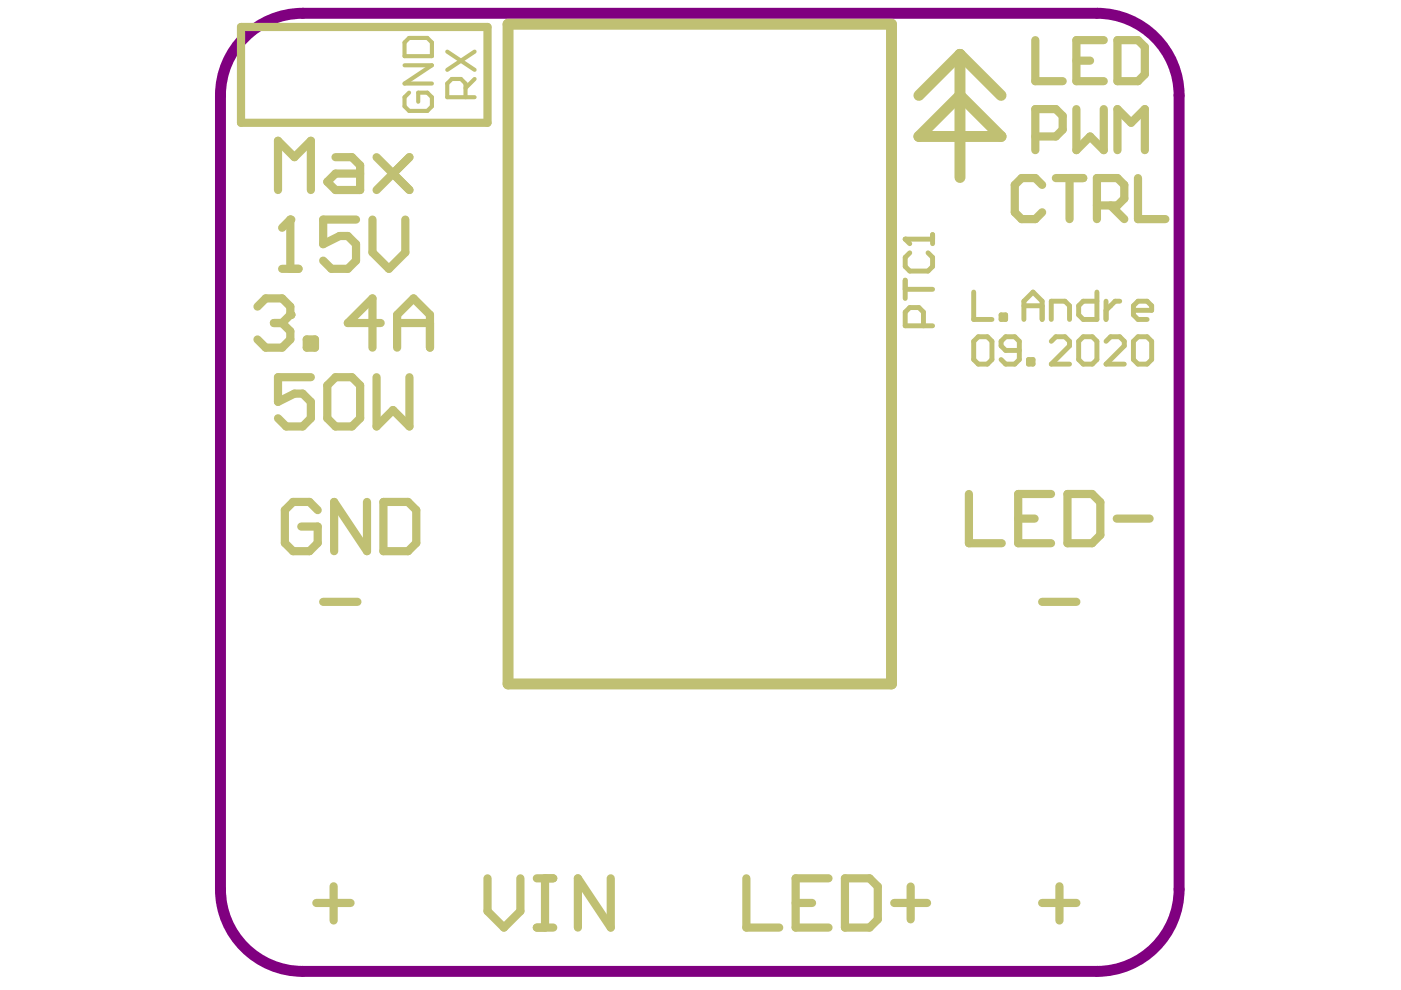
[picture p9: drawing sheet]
<svg xmlns="http://www.w3.org/2000/svg" width="297mm" height="210mm" viewBox="0 0 297 210" stroke-linecap="round" stroke-linejoin="round" font-family="sans-serif">
<path d="M51.3 8.5a17.4 17.4 0 0 1 12.9-5.7h168.4a17.4 17.4 0 0 1 17.4 17.4v168.3a17.4 17.4 0 0 1-17.4 17.5h-168.4a17.4 17.4 0 0 1-17.5-17.5v-168.3a17.4 17.4 0 0 1 4.6-11.7z" fill="none" stroke="#800080" stroke-width="2.3"/>
<path d="M51.1 5.7h52.3v20.3h-52.3zM68.5 127.6h7.3M221 127.6h7.2M67.1 191.4h7.2M70.7 187.9v7.3M221 191.4h7.2M224.6 187.9v7.3" fill="none" stroke="#c0c073" stroke-width="1.7"/>
<path d="M107.7 5.1h81.3v139.9h-81.3zM203.5 11.5v26.1M203.5 11.5l-8.7 8.7M203.5 11.5l8.7 8.7M194.8 28.9l8.7-8.7 8.7 8.7z" fill="none" stroke="#c0c073" stroke-width="2.3"/>
<path d="M191.9 59.4v3.9M191.9 50.7h5.8M192.9 53.6l-1 1v1.9l1 1h3.9l.9-1v-1.9l-.9-1M197.7 49.7v2M191.9 61.3h5.8M195.8 69.1v-2.9l-1-1h-1.9l-1 1v2.9h5.8" fill="none" stroke="#c0c073" stroke-width="1"/>
<circle cx="191.9" cy="50.7" r=".52" fill="#c0c073"/>
<g fill="none" stroke="#c0c073" stroke-width="1">
<path d="M191.9 50.7l1 1M206.4 61.9v5.8h3.9M206.4 72.4l1-1h1.9l1 1v3.8l-1 1h-1.9l-1-1zM212.2 66.8h1v.9h-1zM216.1 74.3h-2.9l-1-1v-.9l1-1h2l.9 1v3.8l-.9 1h-2l-1-1M217.1 67.7v-3.8l1.9-2 2 2v3.8M217.1 64.8h3.9M218.1 76.2h.9v1h-.9zM222.9 67.7v-3.8h2.9l1 .9v2.9M222.9 72.4l1-1h1.9l1 1v.9l-3.9 3.9h3.9M228.7 72.4l1-1h1.9l1 1v3.8l-1 1h-1.9l-1-1zM232.6 61.9v5.8h-2.9l-1-.9v-2l1-.9h2.9"/>
<path d="M234.5 63.9v3.8M234.5 72.4l1-1h1.9l1 1v.9l-3.9 3.9h3.9M237.4 63.9h-1l-1.9 1.9M240.3 65.8h3.9v-1l-1-.9h-1.9l-1 .9v2l1 .9h1.9M240.3 72.4l1-1h1.9l1 1v3.8l-1 1h-1.9l-1-1z"/>
</g>
<path d="M85.8 9l.9-1h3.9l1 1v2.9h-5.8zM85.8 13.8h5.8l-5.8 3.9h5.8M86.7 19.6l-.9 1v1.9l.9 1h3.9l1-1v-1.9l-1-1h-1.9v2M94.8 10.9l5.8 3.9M100.6 16.7l-1.9 2M100.6 10.9l-5.8 3.9M98.7 20.6v-2.9l-1-1h-1.9l-1 1v2.9h5.8" fill="none" stroke="#c0c073" stroke-width=".87"/>
<g fill="none" stroke="#c0c073" stroke-width="1.7">
<path d="M219.5 8.5v8.7h5.8M228.2 12.9h2.9M234 8.5h-5.8v8.7h5.8M236.9 8.5h4.4l1.4 1.5v5.8l-1.4 1.4h-4.4zM71.1 33.3h3.5l1.8 1.8v5.2h-5.3l-1.7-1.8 1.7-1.7h5.3M79.8 33.3l7 7M86.8 33.3l-7 7M219.5 28.9h4.4l1.4-1.4v-2.9l-1.4-1.5h-4.4v8.7M221 39.2l-1.5-1.4h-2.9l-1.4 1.4v5.8l1.4 1.5h2.9l1.5-1.5M223.9 37.8h5.8M226.8 37.8v8.7M228.2 23.1v8.7l2.9-2.9 2.9 2.9v-8.7"/>
<path d="M236.9 31.8v-8.7l2.9 2.9 2.9-2.9v8.7M241.3 37.8v8.7h5.8M58.9 40.3v-10.5l3.5 3.5 3.5-3.5v10.5M59.8 57h3.5M61.6 46.6v10.4M232.6 43.6h4.3l1.5-1.5v-2.9l-1.5-1.4h-4.3v8.7M235.5 43.6l2.9 2.9M67.4 108.2l-1.8-1.8h-3.5l-1.7 1.8v6.9l1.7 1.8h3.5l1.8-1.8v-3.5h-3.5M77.8 106.4v10.5l-7-10.5v10.5M81.3 106.4h5.2l1.8 1.8v6.9l-1.8 1.8h-5.2zM205.4 104.7v10.5h7M215.9 110h3.5"/>
<path d="M222.8 104.7h-6.9v10.5h6.9M226.3 104.7h5.2l1.8 1.8v6.9l-1.8 1.8h-5.2zM236.8 110h6.9M103.4 186.2v7l3.4 3.5 3.5-3.5v-7M113.8 186.2h3.5M113.8 196.7h3.5M115.6 186.2v10.5M129.5 186.2v10.5l-7-10.5v10.5M158.2 186.2v10.5h7M168.7 191.4h3.5M175.7 186.2h-7v10.5h7M179.1 186.2h5.3l1.7 1.8v6.9l-1.7 1.8h-5.3z"/>
<path d="M189.6 191.4h7M193.1 188v6.9"/>
</g>
<circle cx="61.6" cy="46.6" r=".87" fill="#c0c073"/>
<path d="M61.6 46.6l-1.8 1.7M75.5 46.6h-7v5.2l3.5-1.8h1.7l1.8 1.8v3.5l-1.8 1.7h-3.4l-1.8-1.7M79 46.6v6.9l3.5 3.5 3.4-3.5v-6.9M54.6 65l1.7-1.7h3.5l1.8 1.7v1.7" fill="none" stroke="#c0c073" stroke-width="1.7"/>
<circle cx="61.6" cy="66.7" r=".87" fill="#c0c073"/>
<path d="M58.1 68.5h1.7M59.8 68.5l1.8 1.7v1.8l-1.8 1.7h-3.5l-1.7-1.7M61.6 66.7l-1.8 1.8M65 72h1.8v1.7h-1.8zM65.9 80h-7v5.2l3.5-1.7h1.8l1.7 1.7v3.5l-1.7 1.7h-3.5l-1.8-1.7M79.8 80v10.4l3.5-3.5 3.5 3.5v-10.4M80.7 68.5h-7l5.3-5.2v10.4M84.2 68.5h7M84.2 73.7v-7l3.5-3.4 3.5 3.4v7M69.4 81.7l1.7-1.7h3.5l1.8 1.7v7l-1.8 1.7h-3.5l-1.7-1.7z" fill="none" stroke="#c0c073" stroke-width="1.7"/>
</svg>
